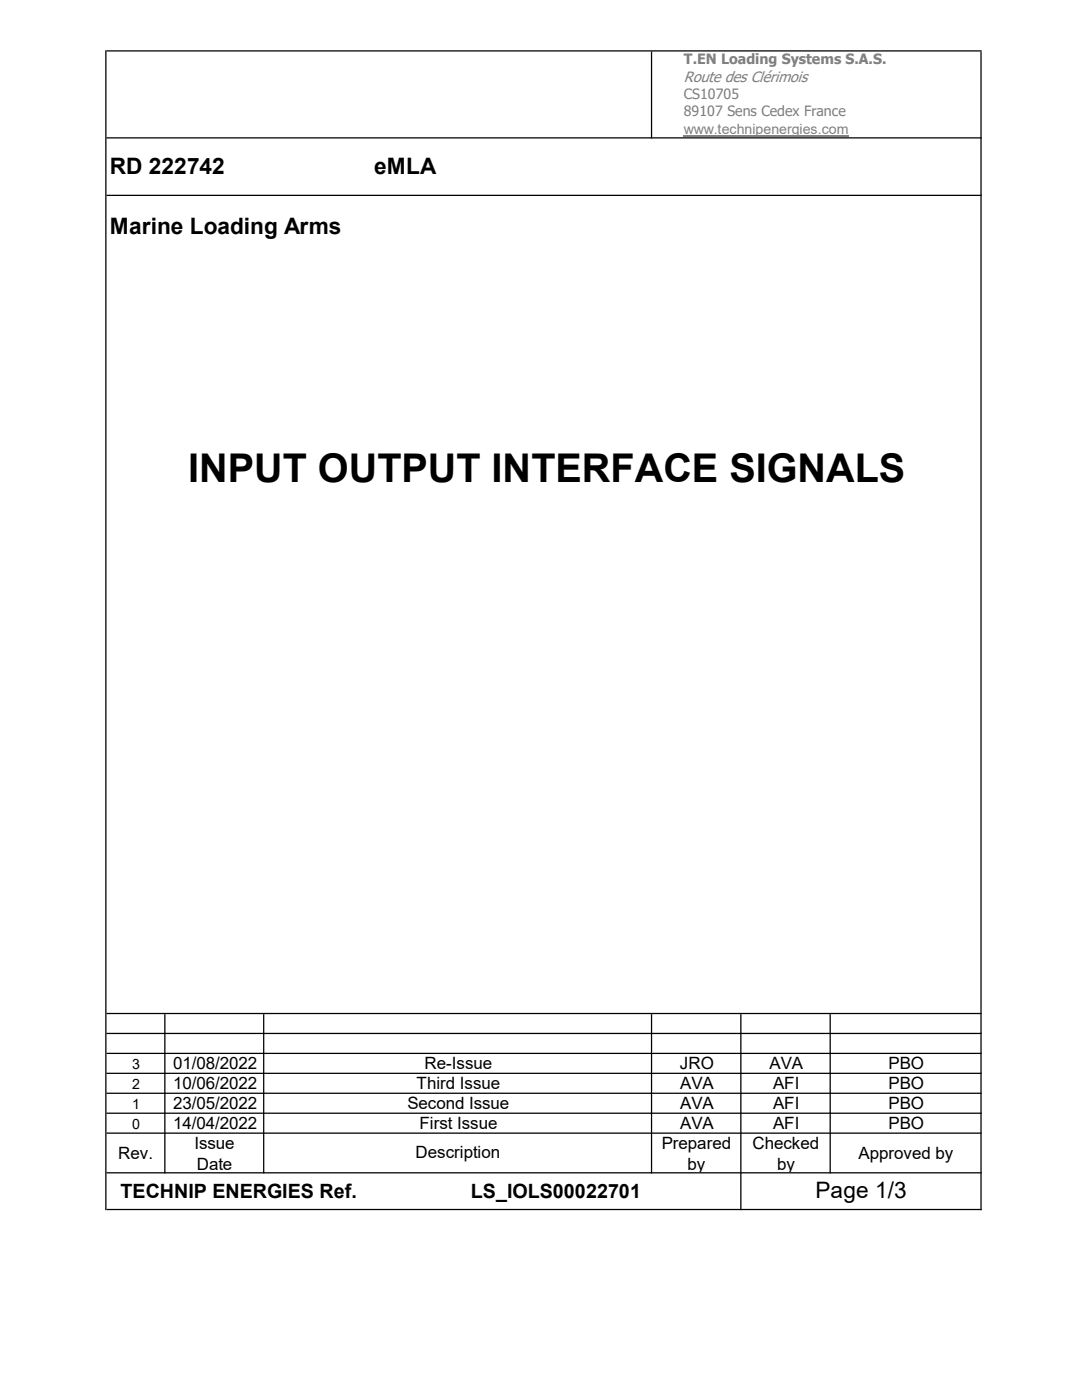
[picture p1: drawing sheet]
<svg xmlns="http://www.w3.org/2000/svg" width="216mm" height="279mm" viewBox="0 0 216 279" stroke-linecap="round" stroke-linejoin="round" font-family="sans-serif">
<defs><g id="words">
<text font-size="7.9" x="37.5" y="96.1">INPUT OUTPUT INTERFACE SIGNALS</text>
<g font-size="4.5">
<text x="21.9" y="34.8">RD 222742</text>
<text x="74.7" y="34.8">eMLA</text>
<text x="21.9" y="46.7">Marine Loading Arms</text>
<text x="162.7" y="239.2">Page 1/3</text>
</g>
<g font-size="3.9">
<text x="24" y="239">TECHNIP ENERGIES Ref.</text>
<text x="93.9" y="239">LS_IOLS00022701</text>
</g>
<g font-size="3.4">
<text x="34.5" y="213.4">01/08/2022</text>
<text x="84.7" y="213.4">Re-Issue</text>
<text x="135.7" y="213.4">JRO</text>
<text x="153.5" y="213.4">AVA</text>
<text x="177.3" y="213.4">PBO</text>
<text x="34.5" y="217.4">10/06/2022</text>
<text x="34.5" y="221.4">23/05/2022</text>
<text x="81.3" y="221.3">Second Issue</text>
<text x="83.1" y="217.3">Third Issue</text>
<text x="135.7" y="217.4">AVA</text>
<text x="135.7" y="221.4">AVA</text>
<text x="154.3" y="217.4">AFI</text>
<text x="154.3" y="221.4">AFI</text>
<text x="177.3" y="217.4">PBO</text>
<text x="177.3" y="221.4">PBO</text>
<text x="34.5" y="225.3">14/04/2022</text>
<text x="83.7" y="225.3">First Issue</text>
<text x="135.7" y="225.3">AVA</text>
<text x="154.3" y="225.3">AFI</text>
<text x="177.3" y="225.3">PBO</text>
<text x="23.6" y="231.3">Rev.</text>
<text x="38.8" y="229.3">Issue</text>
<text x="39.2" y="233.4">Date</text>
<text x="82.9" y="231.1">Description</text>
<text x="132" y="229.3">Prepared</text>
<text x="137.2" y="233.4">by</text>
<text x="150.2" y="229.3">Checked</text>
<text x="155.1" y="233.4">by</text>
<text x="171.3" y="231.3">Approved by</text>
</g>
<text font-size="3" fill="#808080" x="136.4" y="16.3">Route des Clérimois</text>
<g font-size="2.8" fill="#808080">
<text x="136.5" y="12.8">T.EN Loading Systems S.A.S.</text>
<text x="136.4" y="19.8">CS10705</text>
<text x="136.4" y="23.2">89107 Sens Cedex France</text>
<text x="136.4" y="26.7">www.technipenergies.com</text>
</g>
<g font-size="2.8">
<text x="26.4" y="213.4">3</text>
<text x="26.4" y="217.4">2</text>
<text x="26.4" y="221.4">1</text>
<text x="26.4" y="225.3">0</text>
</g>
</g></defs>
<path d="M136.4 27.1h33" fill="none" stroke="#808080" stroke-width=".21"/>
<g fill="#000">
<path d="M21.3 10h174.6v.3h-174.6zM21.3 27.4h174.6v.2h-174.6zM21.3 38.9h174.6v.2h-174.6zM21.3 202.1h174.6v.3h-174.6zM21.3 206.1h174.6v.3h-174.6zM21.3 210.1h174.6v.3h-174.6zM21.3 214.1h174.6v.2h-174.6zM21.3 218.1h174.6v.2h-174.6zM21.3 222h174.6v.3h-174.6zM21.3 226h174.6v.3h-174.6zM21.3 233.9h174.6v.3h-174.6zM21.3 241.3h174.6v.2h-174.6z" fill-rule="evenodd"/>
<path d="M129.9 10.3h.2v17.3h-.2zM21 10h.3v231.5h-.3zM129.9 202.4h.2v31.8h-.2zM195.6 10.3h.3v231.2h-.3zM32.8 202.4h.2v31.8h-.2zM52.5 202.4h.2v31.8h-.2zM147.7 202.4h.3v39.1h-.3zM165.5 202.4h.3v31.8h-.3z" fill-rule="evenodd"/>
</g>
<use href="#words"/>
</svg>
